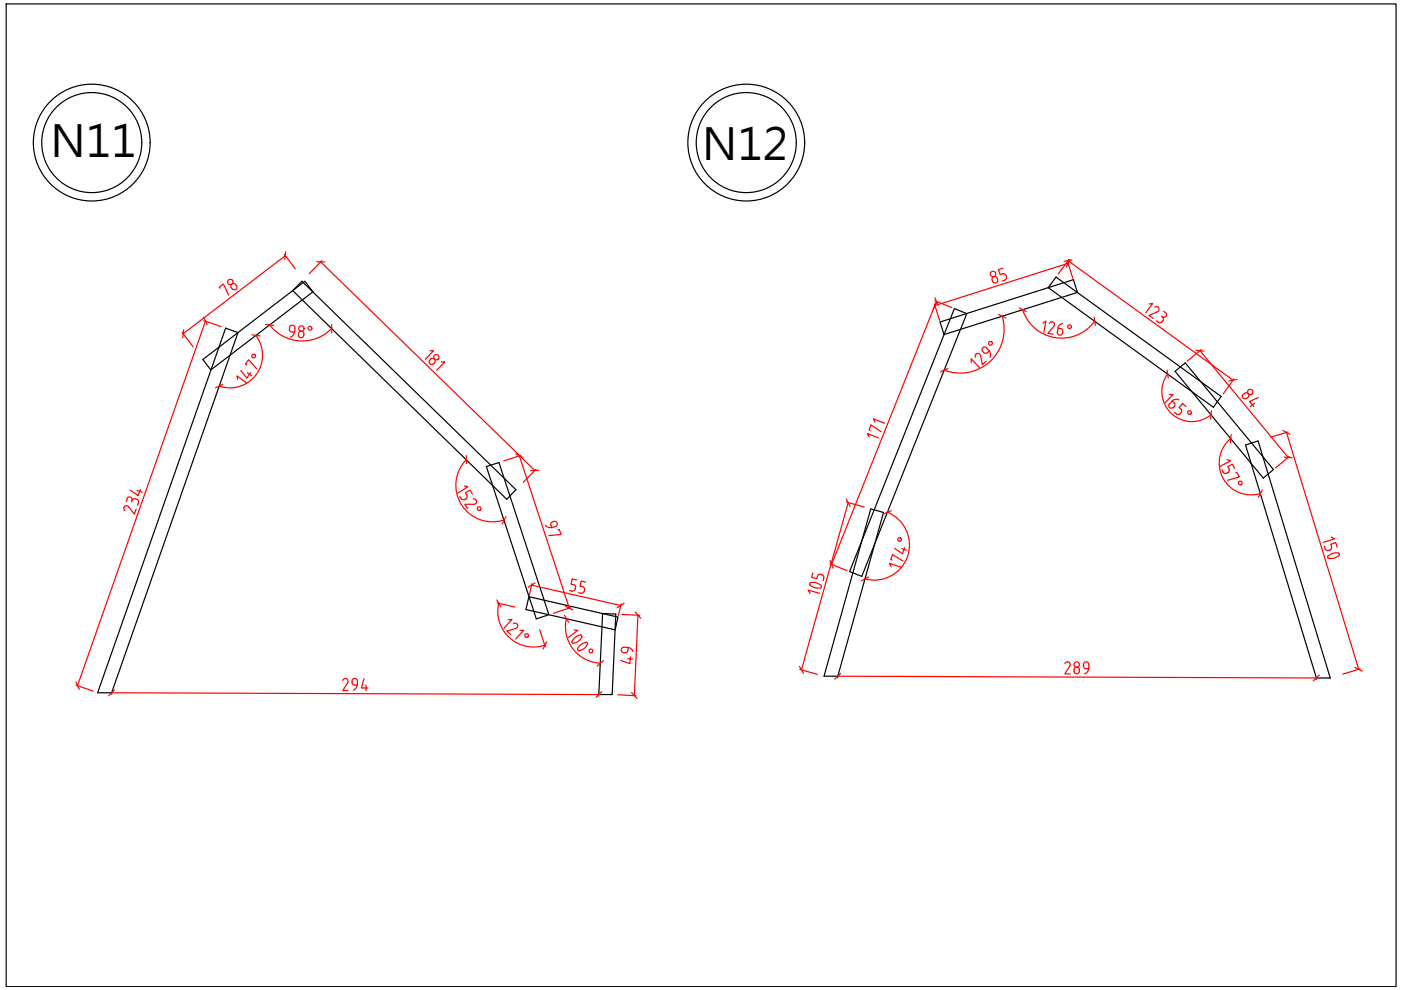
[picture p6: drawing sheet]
<svg xmlns="http://www.w3.org/2000/svg" width="297mm" height="210mm" viewBox="0 0 297 210" stroke-linecap="round" stroke-linejoin="round" font-family="sans-serif">
<defs><g id="words">
<g font-size="9.3">
<text x="10.7" y="33.3">N11</text>
<text x="148.9" y="34">N12</text>
</g>
</g></defs>
<path d="M1.3 .8h294.7v208.4h-294.7z" fill="none" stroke="#000" stroke-width=".25"/>
<!-- layer: 5 -->
<g fill="none" stroke="#000" stroke-width=".25">
<circle cx="19.5" cy="30.2" r="12.4"/>
<circle cx="19.5" cy="30.2" r="10.6"/>
<circle cx="158.2" cy="30.2" r="12.4"/>
<circle cx="158.2" cy="30.2" r="10.6"/>
</g>
<!-- layer: 0 -->
<path d="M64 59.6l45.4 44.2-2 2.1-45.3-44.3zM223.9 58.7l35 25.4-1.6 2.2-35-25.3zM43 76.2l21.6-16.6 1.7 2.3-21.6 16.5zM47.8 69.6l2.7 .9-26.8 76.4h-3zM199.3 68.3l28.3-9 .8 2.7-28.2 8.9zM202.4 65.4l2.6 1.1-22.3 55.7-2.6-1zM249.1 78.7l2.2-1.8 18.7 22.7-2.2 1.8zM103.1 98.9l2.7-.8 10.6 32.2-2.7 .9zM264.1 94.3l2.6-.8 15.3 50.2h-2.9zM184.6 107.9l2.7 .8-9.7 34.7h-2.9zM112.1 126.5l18.9 4.3-.6 2.7-18.9-4.3zM127.8 130.1l2.8 .1-.8 17.1h-2.8z" fill="none" stroke="#000" stroke-width=".25"/>
<g fill="none" stroke="#f00" stroke-width=".25">
<path d="M60.3 53.9l2.3 3.1M60.5 54.2l-21.7 16.6M68 55.5l45.4 44.3M68.2 55.3l-2.6 2.7M211.4 59l.1 .3M211.4 59a.57 .57 0 0 0-.7-.4 .57 .57 0 0 0-.4 .8M211.5 59.3a.59 .59 0 0 1-.5 .7 .59 .59 0 0 1-.6-.6M212.6 58.1l.3-.1 .4 .4M212.6 56.9l-.9 .3 .3 1 .6-.1M213.3 58.4a.65 .65 0 0 1-.3 1l-.5 .2M226.4 55.5l1.1 3.5M226.4 55.3l35 25.3"/>
<path d="M226.5 55.8l-28.3 9M226.7 55l-2.3 3.1M38.6 70.5l2.4 3.1M43.2 68l3.7 1.2M43.6 68.1l-27.2 77.3M46.7 61.1l-.2-.2 .9-.7 1.1 2.4M50 60.4l.1 .2M50 60.3a.57 .57 0 0 0-.8-.1 .57 .57 0 0 0-.1 .8M50.1 60.5a.6 .6 0 0 1-.2 .9 .6 .6 0 0 1-.8-.4M51.1 78.6l1.2 1.6 .8-1.2M52.3 77.4l-.3-.2 .7-.9 1.7 1.9M52.5 79l.8 .7"/>
<path d="M54.2 71.1a6.9 6.9 0 0 1 .1 8.3 6.9 6.9 0 0 1-7.8 2.4M57.2 68.9a8.7 8.7 0 0 0 13.1 .8M61.3 69.8l.3 .5 .3 .1M61.4 69.5a.57 .57 0 0 1 .6-.6 .57 .57 0 0 1 .5 .7M61.4 69.5v.3M61.9 70.4h.6M62.4 70.4a1.25 1.25 0 0 1-.9 1.1M62.5 69.6v.7M63.2 71a.61 .61 0 0 0 .7 .6 .61 .61 0 0 0 .5-.8 .6 .6 0 0 0-.7-.6 .6 .6 0 0 0-.4 .9M91.1 76.3a.57 .57 0 0 0 0 .8 .57 .57 0 0 0 .9 0M91.1 74.4h.8l-1.7 1.8M91.3 76.1a.57 .57 0 0 1 .8 0 .57 .57 0 0 1 0 .8"/>
<path d="M91.4 76.1l-.3 .3M92.2 76.9l-.3 .3M93.6 76.7h.7l-1.7 1.8M198.1 64.5l1.1 3.4M198.2 63.8l3.6 1.4M198.5 63.9l-22.2 55.8M205.9 76.9v-.8l1.7 1.8M206.8 75.7a.57 .57 0 0 1 .3-.8 .57 .57 0 0 1 .8 .5l.4 1.9 .8-.7M208.5 74.7l.6 .2 .2-.1M209.2 73.8l.5 .5M209.2 73.7a.6 .6 0 0 0-.9 .2 .6 .6 0 0 0 .3 .8M209.7 74.3a1.25 1.25 0 0 1 .2 1.5"/>
<path d="M209.8 74.4l-.5 .4M212.5 67a9.3 9.3 0 0 1-2.6 9.6 9.3 9.3 0 0 1-9.7 1.8M216.8 65.7a8.7 8.7 0 0 0 6.9 5.9 8.7 8.7 0 0 0 8.4-3.5M221.1 68.5l.6-.4-.4 2.4M222.5 68.6a.57 .57 0 0 1 .8-.3 .57 .57 0 0 1 .1 .9M223.4 69.2l-1.2 1.5 1.1 .2M224.2 70.4a.57 .57 0 0 0 .4 .7 .57 .57 0 0 0 .7-.5M224.9 69.7l.3 .2 .1 .4M224.9 69.7l-.6-.1-.1 .8M225.3 68.6a1.29 1.29 0 0 0-1 1M225.3 70.3v.3M243.6 64.5l.8-.2-1.5 2.1"/>
<path d="M244.8 65.1a.57 .57 0 0 1 .9 .2 .57 .57 0 0 1-.3 .8l-1.8 .8 .9 .6M245.2 68l.4 .4M246.4 67.2l.3 .5-.1 .3M246.6 68a.68 .68 0 0 1-1 .3M246.7 66l.4 .3a.59 .59 0 0 1 .1 .9 .59 .59 0 0 1-.9-.2M247.5 79.3a6.4 6.4 0 0 0 .8 8.4 6.4 6.4 0 0 0 8.5 .2M254.4 74.4l18.7 22.6M254.7 74.1l-3 2.5M50.4 80.5l-.2-.8 2.1 1.5M98.9 97.5a7.8 7.8 0 0 0-1.1 9.5 7.8 7.8 0 0 0 9 3.3M110.1 96.6l10.6 32.3M110.4 96.5l-3.6 1.2"/>
<path d="M113.6 99.5l-2.6 2.8M184.3 92.7l-.4-.8 2.4 1M184.5 91.3l-.2-.2 .4-1 2.1 1.5M185.5 89.5l-.3-.7 2.3 .9M247.9 83.7l.8-.1-1.7 1.9M247.9 85.6a.57 .57 0 0 0 .1 .8 .57 .57 0 0 0 .8 0M248.5 85l-.5 .6M248.5 85l.5 .4M248.9 85.4l.2 .4-.1 .4M249 86.2l-.2 .2M249 87.4l.4 .4M249.9 84.8a1.29 1.29 0 0 0-1.4 .2"/>
<path d="M250.2 87.7l-.5 .2-.3-.1M250.4 86.7a.67 .67 0 0 1-.2 1M251.5 86.2l-.8-.7-.7 .9 .4 .4M259.1 99.6l.2 .5M260.1 97.4l.8 .3-2.2 1.2M260.9 93a6.8 6.8 0 0 0-1.6 8.4 6.8 6.8 0 0 0 7.9 3.2M261.6 80.3l-2.2 3.2M261.7 99.3l-.4-.9-1 .6 .3 .4a.73 .73 0 0 1-.4 .9 .73 .73 0 0 1-.9-.2M263.6 83.6a.57 .57 0 0 0-.1 .8 .57 .57 0 0 0 .8 0M263.9 83.4a.6 .6 0 0 1 .9 .2 .6 .6 0 0 1-.4 .8M263.9 83.4l-.2 .2M266 85.5l-.9 .7"/>
<path d="M266.8 84.3l-1.9 .8 .9 1.1M272.8 91.7l15.3 50.2M273.1 91.6l-3.7 1.1M273.4 96.8l-3 2.4M26.9 105.7a.57 .57 0 0 1 .7-.3 .57 .57 0 0 1 .4 .7l.1-.2 .6-.1M27 105.8l-.2 .5M27.3 107.5l1.2 1.5 .4-1.1M27.3 107.4a.57 .57 0 0 0-.9 0 .57 .57 0 0 0 .1 .9M28 106.2l-.1 .2M28.7 105.8l.3 .1M29 105.9l.2 .1 .1 .6M29.1 104l1 .4"/>
<path d="M29.3 106.6l-.1 .5M29.8 103.8l-.5 1.3-1.7-1.2M97.5 105.3l.3 .4a.66 .66 0 0 0 1 .1M98.4 103l.8 .2-2.1 1.3M100.2 104.8l-.5-.9-1 .6 .4 .7-.3 .5M100.3 105.8a.57 .57 0 0 1 .7 .5 .57 .57 0 0 1-.5 .6h-1.9l.5 1M115.7 111.4a1.25 1.25 0 0 0 1.3 .4M116.8 111.4l.3 .5 .7-.3M117.1 110.6l-.3 .5v.3M117.4 110.5a.57 .57 0 0 1 .7 .4 .57 .57 0 0 1-.3 .7M117.4 110.6h-.2M118.3 112.3h.3l.4 1-2.6 .3"/>
<path d="M176 119.5l3.6 1.5M179.5 106.5l3.7 1M179.8 106.6l-9.9 35.4M188.1 108.6a7.5 7.5 0 0 1 4.3 9.3 7.5 7.5 0 0 1-9.1 4.8M189.1 118.7l-.3-.1 .4-1 2.2 1.3M191.1 116.3l1.1 .4M191.8 116.1l-.5 1.3-1.6-1.1M262 100.3l.2-.2 .6 1-2.5 .7M280.8 115.8l.2 .5M281.5 117.9v.3l.2 .2M282.3 113.9l.7 .3-2.5 .8M283.5 116l-.3-1-1 .4 .1 .5a.72 .72 0 0 1-.5 .8 .72 .72 0 0 1-.9-.4"/>
<path d="M283.9 117.7a2.35 2.35 0 0 1-2.1 .7M283.9 117.8l.1-.3a1.75 1.75 0 0 0-2.4 .4M105.4 127.8l3.8 .9M105.7 127.9a7.6 7.6 0 0 0 9.8 8.9M107.7 131.4l.8-.1-1.7 1.9M108.9 132.2a.58 .58 0 0 1 .8 .2 .58 .58 0 0 1-.3 .8l-2 .6 .9 .7M110.2 133.7l.8-.1-1.7 1.9M112.7 124.1l18.9 4.3M112.8 123.7l-.6 2.5M114.4 133.5l1.2 3.6M120.1 131.2a7.7 7.7 0 0 0 7.2 9.4M120.7 125.2l.6 .1"/>
<path d="M121 128.8l-3.7 1.2M121.7 133.5l.8 .1-2 1.6M121.9 124.9l-.3 .4h-.3M122 124.7v.2M122.3 123l-1-.2-.2 1.1 .8 .2 .1 .5M122.4 137.5l.1 .4 .3 .1M123 134.6l.3 .1 .1 .4M123.1 134.6a1.94 1.94 0 0 0-1.8 1.7l.3 .1M123.4 135.1a2.35 2.35 0 0 1-1.8 1.3M123.5 124.4l.4 .4v.3M124 125.1a.7 .7 0 0 1-.8 .7l-.6-.1M124.2 123.4l-1-.2-.2 1.1 .5 .1"/>
<path d="M124.2 136.2l.3 .1 .1 .3M124.2 136.2a2.35 2.35 0 0 0-1.7 1.3M124.5 136.6a2.35 2.35 0 0 1-1.7 1.4M131.7 128l-.6 2.5M131.8 130.3l3.8 .2M132.3 137.2a.6 .6 0 0 0-.6 .8 .6 .6 0 0 0 .8 .4l.5-.3 .2-.8M132.3 137.2a1.61 1.61 0 0 1 1.9 1M133.1 139.7h1.1M133.6 139.3v1.4l-2-.7M135.3 130.4l-.8 17.1M171.7 125.8l-.4-.7 2.5 .7M171.9 123.5a2.35 2.35 0 0 1 2.1 .6"/>
<path d="M171.9 123.5l-.2 .2a1.73 1.73 0 0 0 2.2 .9 .32 .32 0 0 0 .2-.5M172.3 121.5l-.2 .9 1.1 .3 .1-.5M174 121.8l-.6 .1-.1 .3M174 121.8l.3 .1M174.2 121.8l.4 .4-.1 .9M188.9 120.2l-.3-.7 2.4 .8M16.1 145.3l3.7 1.2M23.7 147.2v-.3l103.3 .4v.3M72.7 144.3a.57 .57 0 0 1 .7-.4 .57 .57 0 0 1 .3 .8M73.7 144.7l-1 1.7h1.1M74.6 144.4a.57 .57 0 0 1 .6-.6 .57 .57 0 0 1 .6 .6M74.6 144.7l.3 .5 .9 .1"/>
<path d="M74.7 144.4v.3M75.7 145.2a1.25 1.25 0 0 1-.8 1.2M75.8 144.4v.8M77.2 143.9l-.6 2h1.4M77.6 145.3v1.1M131 147.3l3.8 .2M169.6 141.9l3.7 1.1M177.6 143.7v-.3l101.5 .3v.4M225.8 140.7a.57 .57 0 0 1 .8-.3 .57 .57 0 0 1 .2 .8l-1 1.7h1.1M227.7 142a.63 .63 0 0 1 .9-.4 .63 .63 0 0 1 .2 1 .57 .57 0 0 1-.7 .2 .57 .57 0 0 1-.4-.5M227.8 142.1v.2M229.7 140.9a.57 .57 0 0 1 .6-.6 .57 .57 0 0 1 .5 .6"/>
<path d="M229.7 140.9a.6 .6 0 0 0 .6 .9M230.8 141.7a1.25 1.25 0 0 1-.8 1.2M230.8 140.9v.8l-.5 .1M288.4 141.8l-3.7 1.1"/>
<circle cx="48.8" cy="59.8" r=".57"/>
<circle cx="210.5" cy="58.1" r=".57"/>
<circle cx="53.8" cy="75.5" r=".4"/>
<circle cx="63.9" cy="69.6" r=".57"/>
<circle cx="65.7" cy="69.6" r=".4"/>
<circle cx="92.5" cy="75.7" r=".57"/>
<circle cx="210" cy="72.8" r=".4"/>
<circle cx="226.8" cy="69.3" r=".4"/>
<circle cx="252.2" cy="87.5" r=".4"/>
<circle cx="265.1" cy="83.1" r=".57"/>
<circle cx="101.6" cy="107.8" r=".4"/>
<circle cx="190.7" cy="114.4" r=".4"/>
<circle cx="263" cy="102.4" r=".4"/>
<circle cx="111.7" cy="134.8" r=".4"/>
<circle cx="125.3" cy="138" r=".4"/>
<circle cx="228.3" cy="140.9" r=".57"/>
</g>
<!-- layer: 0 -->
<g fill="none" stroke="#f00" stroke-width=".25">
<path d="M60.6 53.4l-.2 1.7M67.1 55.5h1.8M226.9 55.1l-.8 1.5M227.3 55.1l-1.7 .3M38.9 69.9l-.2 1.7M43.2 67.3l.7 1.6M53.4 71l1.8 .2M56.3 68.8l1.7 .2M70.3 68.8l.1 1.8M198.2 63.1l.7 1.6M198.6 64l-.8 1.6M201 78.1l-1.6 .8"/>
<path d="M211.7 66.7l1.6 .7M216.1 65.3l1.5 .8M232 67.3l.2 1.7M247.4 78.5l.3 1.7M253.6 74.3l1.7 .2M47.2 81.5l-1.5 .7M98.8 96.6l.1 1.7M109.3 96.3l1.6 .7M114.3 99.7l-1.8 .1M256.8 87.1l-.1 1.7M261 92.1l-.1 1.8M262.3 80.5l-1.7 .3"/>
<path d="M272 91.3l1.5 .8M272.3 96.9l1.7 .2M107.3 109.5l-.8 1.6M176 118.9l.7 1.6M179.4 105.8l.9 1.5M189 108.3l-1.6 .7M267.6 103.9l-.8 1.5M105.3 127.2l.9 1.5M113.5 123.6l-1.5 .9M115.9 136l-.8 1.6M119.7 130.5l.9 1.4M119.9 128.6l1.6 .7"/>
<path d="M132.3 127.9l-1.4 .9M134.7 129.8l1.1 1.3M184.2 122.3l-1.6 .9M16.1 144.6l.7 1.6M24.3 146.3l-1.3 1.2M127.6 146.6l-1.2 1.3M127.9 140.1l-1.3 1.1M133.9 146.8l1.2 1.3M169.5 141.3l.8 1.5M178.2 142.8l-1.2 1.2M279.7 143.1l-1.2 1.2M287.3 141.5l1.5 .8"/>
</g>
<use href="#words"/>
</svg>
